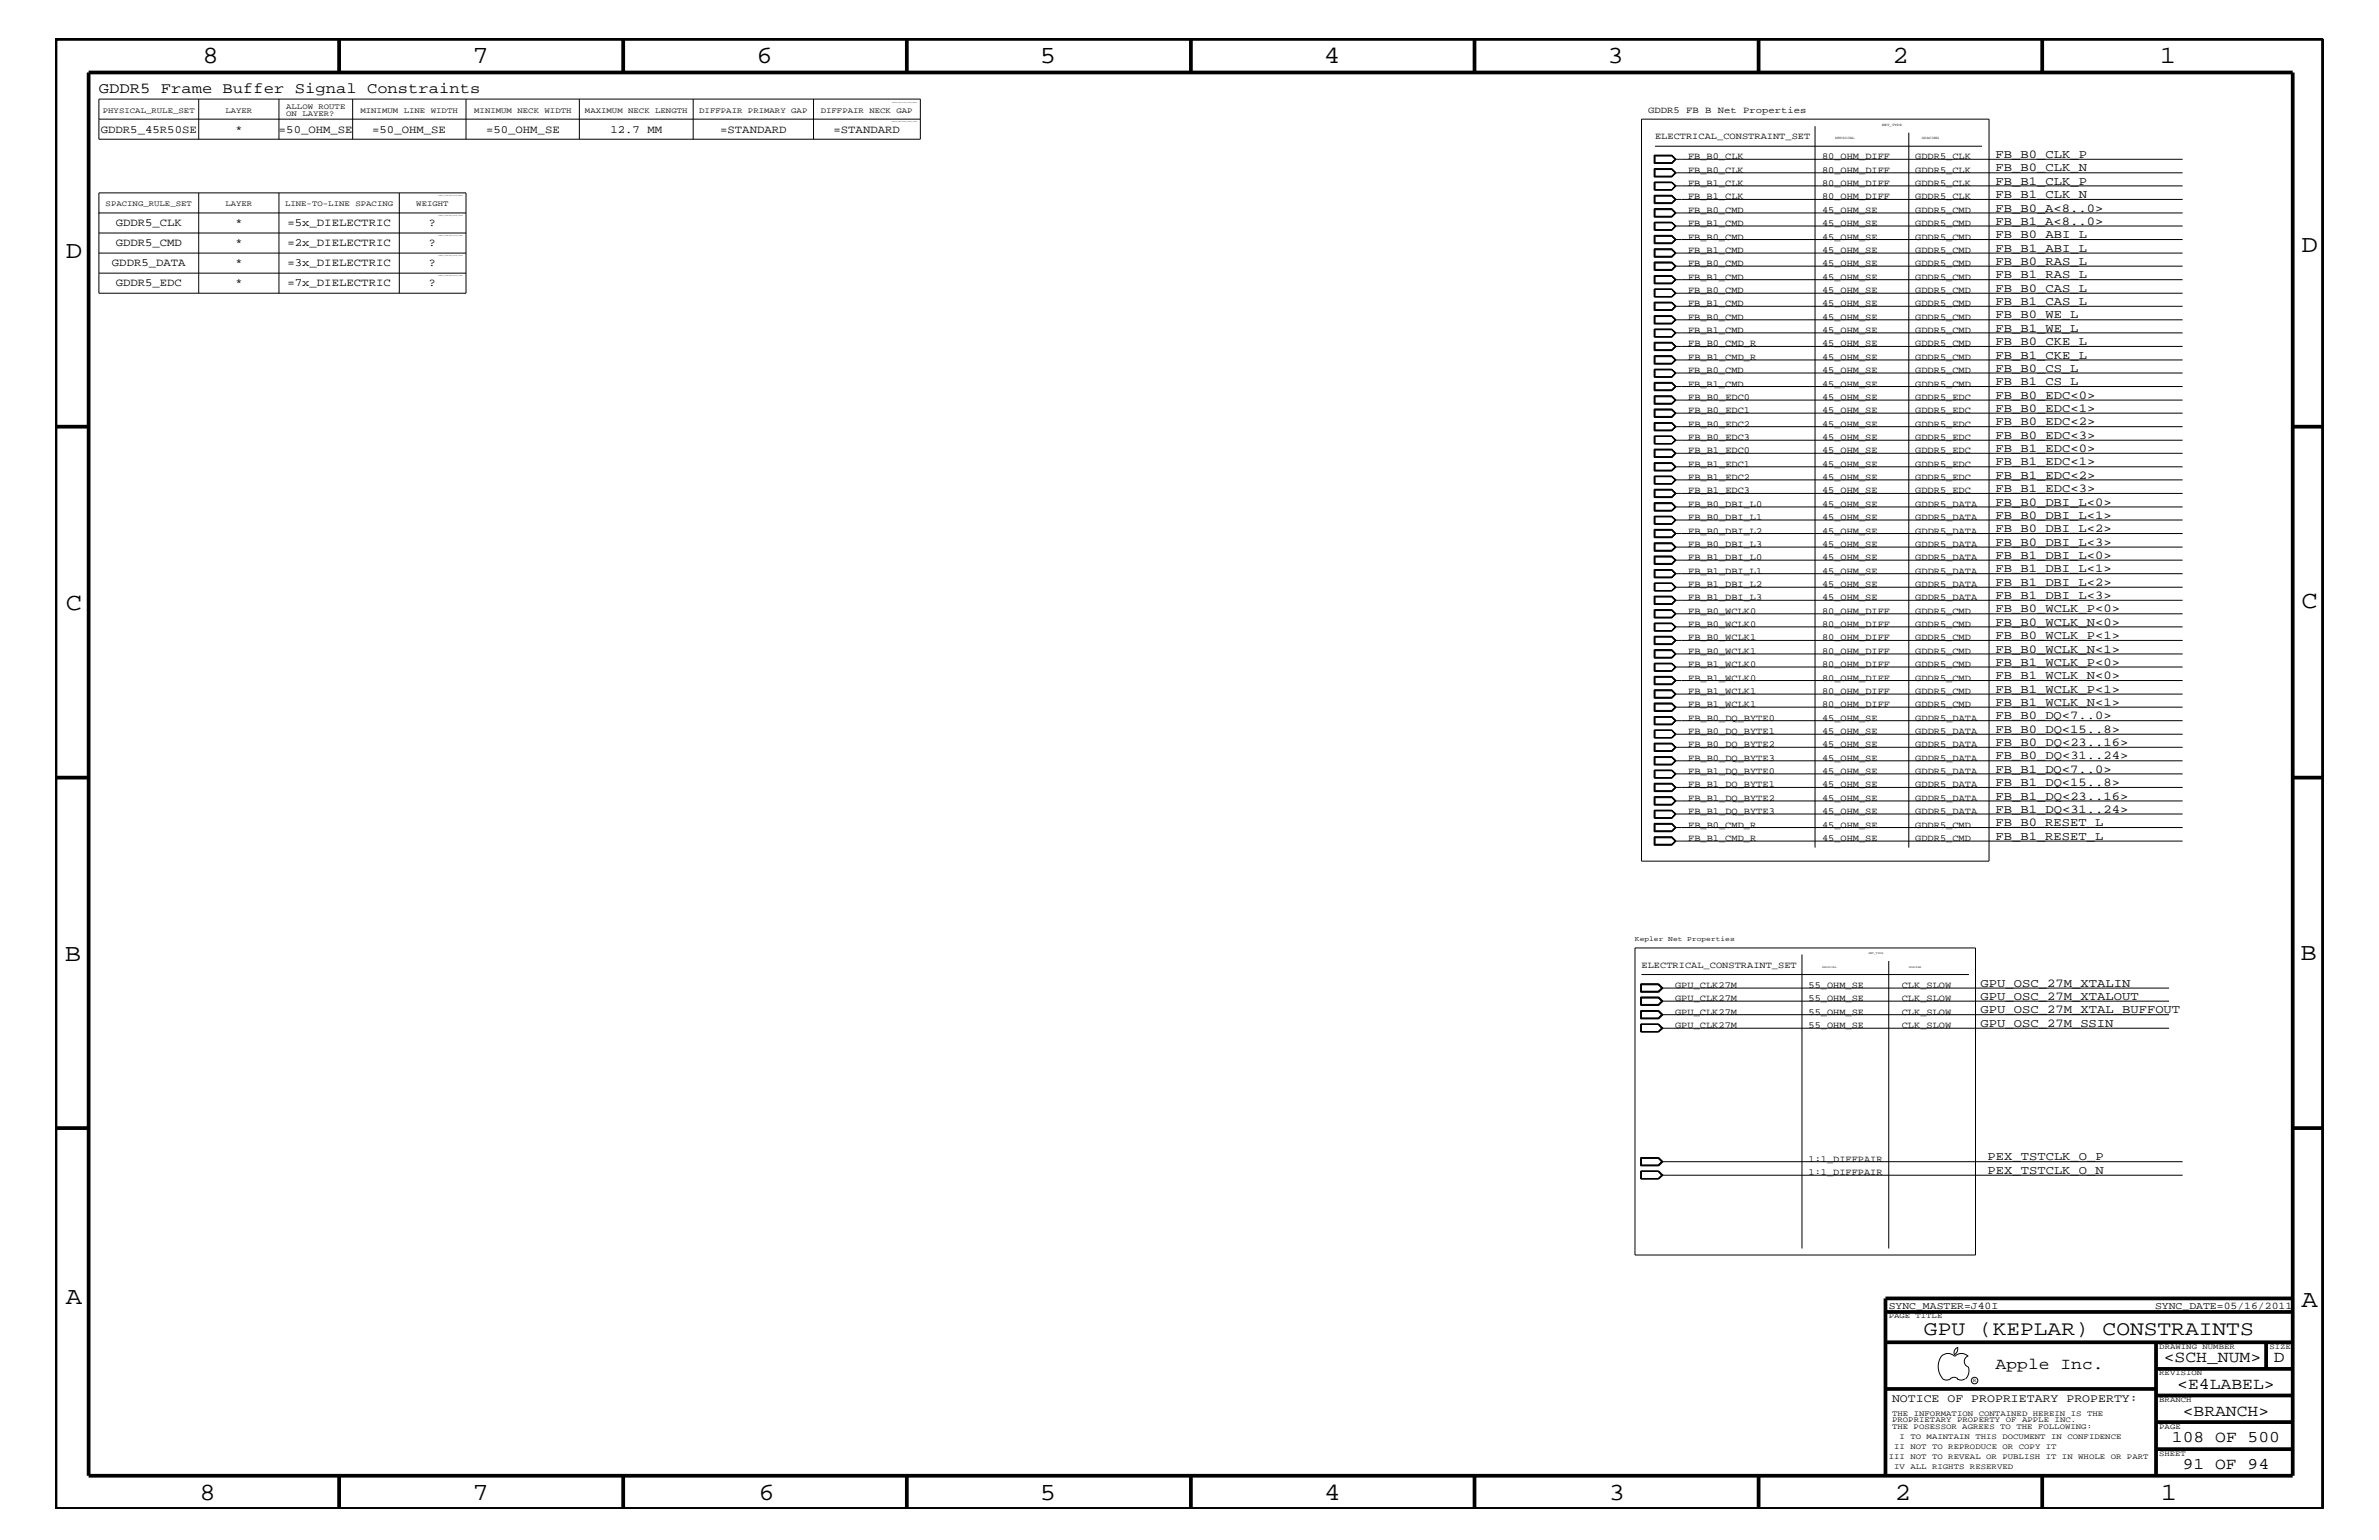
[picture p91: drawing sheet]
<svg xmlns="http://www.w3.org/2000/svg" width="432mm" height="279mm" viewBox="0 0 432 279" stroke-linecap="round" stroke-linejoin="round" font-family="sans-serif">
<defs><g id="words">
<g font-size="4.5">
<text x="36.7" y="11.5">8</text>
<text x="85.8" y="11.5">7</text>
<text x="137.3" y="11.5">6</text>
<text x="188.7" y="11.5">5</text>
<text x="240.3" y="11.5">4</text>
<text x="291.8" y="11.5">3</text>
<text x="343.5" y="11.5">2</text>
<text x="392" y="11.5">1</text>
<text x="11.9" y="46.8">D</text>
<text x="417.7" y="45.7">D</text>
<text x="11.9" y="110.6">C</text>
<text x="417.7" y="110.3">C</text>
<text x="11.8" y="174.3">B</text>
<text x="417.6" y="174.2">B</text>
<text x="11.9" y="236.7">A</text>
<text x="417.7" y="237.1">A</text>
<text x="36.2" y="272.1">8</text>
<text x="85.8" y="272.1">7</text>
<text x="137.7" y="272.1">6</text>
<text x="188.7" y="272.1">5</text>
<text x="240.4" y="272.1">4</text>
<text x="292" y="272.1">3</text>
<text x="343.9" y="272.1">2</text>
<text x="392.2" y="272.1">1</text>
</g>
<text font-size="3.7" x="349.2" y="242.3">GPU (KEPLAR) CONSTRAINTS</text>
<g font-size="3">
<text x="362.2" y="248.4">Apple Inc.</text>
<text x="392.7" y="247.1">&lt;SCH_NUM&gt;</text>
<text x="395.2" y="252">&lt;E4LABEL&gt;</text>
<text x="412.7" y="247.1">D</text>
<text x="396.2" y="256.8">&lt;BRANCH&gt;</text>
<text x="394.2" y="261.6">108 OF 500</text>
<text x="396.2" y="266.6">91 OF 94</text>
</g>
<text font-size="2.8" x="17.9" y="16.8">GDDR5 Frame Buffer Signal Constraints</text>
<g font-size="2.2">
<text x="362.2" y="28.6">FB_B0_CLK_P</text>
<text x="362.2" y="31.1">FB_B0_CLK_N</text>
<text x="362.2" y="33.6">FB_B1_CLK_P</text>
<text x="362.2" y="35.9">FB_B1_CLK_N</text>
<text x="362.2" y="40.8">FB_B1_A&lt;8..0&gt;</text>
<text x="362.2" y="38.4">FB_B0_A&lt;8..0&gt;</text>
<text x="362.2" y="43.2">FB_B0_ABI_L</text>
<text x="362.2" y="45.7">FB_B1_ABI_L</text>
<text x="362.2" y="48">FB_B0_RAS_L</text>
<text x="362.2" y="50.5">FB_B1_RAS_L</text>
<text x="362.2" y="52.9">FB_B0_CAS_L</text>
<text x="362.2" y="57.8">FB_B0_WE_L</text>
<text x="362.2" y="55.3">FB_B1_CAS_L</text>
<text x="362.2" y="62.6">FB_B0_CKE_L</text>
<text x="362.2" y="65.1">FB_B1_CKE_L</text>
<text x="362.2" y="60.2">FB_B1_WE_L</text>
<text x="362.2" y="67.5">FB_B0_CS_L</text>
<text x="362.2" y="69.9">FB_B1_CS_L</text>
<text x="362.2" y="72.3">FB_B0_EDC&lt;0&gt;</text>
<text x="362.2" y="77.2">FB_B0_EDC&lt;2&gt;</text>
<text x="362.2" y="74.7">FB_B0_EDC&lt;1&gt;</text>
<text x="362.2" y="82">FB_B1_EDC&lt;0&gt;</text>
<text x="362.2" y="79.6">FB_B0_EDC&lt;3&gt;</text>
<text x="362.2" y="84.4">FB_B1_EDC&lt;1&gt;</text>
<text x="362.2" y="89.3">FB_B1_EDC&lt;3&gt;</text>
<text x="362.2" y="86.9">FB_B1_EDC&lt;2&gt;</text>
<text x="362.2" y="91.7">FB_B0_DBI_L&lt;0&gt;</text>
<text x="362.2" y="94.2">FB_B0_DBI_L&lt;1&gt;</text>
<text x="362.2" y="96.5">FB_B0_DBI_L&lt;2&gt;</text>
<text x="362.2" y="101.4">FB_B1_DBI_L&lt;0&gt;</text>
<text x="362.2" y="99">FB_B0_DBI_L&lt;3&gt;</text>
<text x="362.2" y="106.3">FB_B1_DBI_L&lt;2&gt;</text>
<text x="362.2" y="103.8">FB_B1_DBI_L&lt;1&gt;</text>
<text x="362.2" y="108.7">FB_B1_DBI_L&lt;3&gt;</text>
<text x="362.2" y="111.1">FB_B0_WCLK_P&lt;0&gt;</text>
<text x="362.2" y="113.6">FB_B0_WCLK_N&lt;0&gt;</text>
<text x="362.2" y="115.9">FB_B0_WCLK_P&lt;1&gt;</text>
<text x="362.2" y="118.4">FB_B0_WCLK_N&lt;1&gt;</text>
<text x="362.2" y="123.2">FB_B1_WCLK_N&lt;0&gt;</text>
<text x="362.2" y="125.7">FB_B1_WCLK_P&lt;1&gt;</text>
<text x="362.2" y="120.8">FB_B1_WCLK_P&lt;0&gt;</text>
<text x="362.2" y="130.5">FB_B0_DQ&lt;7..0&gt;</text>
<text x="362.2" y="128">FB_B1_WCLK_N&lt;1&gt;</text>
<text x="362.2" y="137.8">FB_B0_DQ&lt;31..24&gt;</text>
<text x="362.2" y="135.3">FB_B0_DQ&lt;23..16&gt;</text>
<text x="362.2" y="133">FB_B0_DQ&lt;15..8&gt;</text>
<text x="362.2" y="142.6">FB_B1_DQ&lt;15..8&gt;</text>
<text x="362.2" y="140.2">FB_B1_DQ&lt;7..0&gt;</text>
<text x="362.2" y="149.9">FB_B0_RESET_L</text>
<text x="362.2" y="145.1">FB_B1_DQ&lt;23..16&gt;</text>
<text x="362.2" y="147.5">FB_B1_DQ&lt;31..24&gt;</text>
<text x="362.2" y="152.3">FB_B1_RESET_L</text>
<text x="359.5" y="179">GPU_OSC_27M_XTALIN</text>
<text x="359.5" y="183.8">GPU_OSC_27M_XTAL_BUFFOUT</text>
<text x="359.5" y="181.4">GPU_OSC_27M_XTALOUT</text>
<text x="359.5" y="186.3">GPU_OSC_27M_SSIN</text>
<text x="360.8" y="210.5">PEX_TSTCLK_O_P</text>
<text x="360.8" y="213">PEX_TSTCLK_O_N</text>
</g>
<text font-size="2.1" x="343.4" y="254.4">NOTICE OF PROPRIETARY PROPERTY:</text>
<g font-size="2">
<text x="18.3" y="24.1">GDDR5_45R50SE</text>
<text x="42.7" y="24.1">*</text>
<text x="50.6" y="24.1">=50_OHM_SE</text>
<text x="67.6" y="24.1">=50_OHM_SE</text>
<text x="88.2" y="24.1">=50_OHM_SE</text>
<text x="110.8" y="24.1">12.7 MM</text>
<text x="130.7" y="24.1">=STANDARD</text>
<text x="151.3" y="24.1">=STANDARD</text>
<text x="21" y="41">GDDR5_CLK</text>
<text x="42.7" y="41">*</text>
<text x="52.2" y="41">=5x_DIELECTRIC</text>
<text x="77.9" y="41">?</text>
<text x="21" y="44.6">GDDR5_CMD</text>
<text x="42.7" y="44.6">*</text>
<text x="52.2" y="44.6">=2x_DIELECTRIC</text>
<text x="77.9" y="44.6">?</text>
<text x="20.3" y="48.3">GDDR5_DATA</text>
<text x="21" y="51.9">GDDR5_EDC</text>
<text x="42.7" y="48.3">*</text>
<text x="42.7" y="51.9">*</text>
<text x="52.2" y="48.3">=3x_DIELECTRIC</text>
<text x="52.2" y="51.9">=7x_DIELECTRIC</text>
<text x="77.9" y="48.3">?</text>
<text x="77.9" y="51.9">?</text>
</g>
<g font-size="1.9">
<text x="342.8" y="237.4">SYNC_MASTER=J40I</text>
<text x="391.2" y="237.4">SYNC_DATE=05/16/2011</text>
</g>
<g font-size="1.7">
<text x="299.1" y="20.4">GDDR5 FB B Net Properties</text>
<text x="300.4" y="25.3">ELECTRICAL_CONSTRAINT_SET</text>
<text x="306.4" y="28.9">FB_B0_CLK</text>
<text x="330.7" y="28.9">80_OHM_DIFF</text>
<text x="347.6" y="28.9">GDDR5_CLK</text>
<text x="306.4" y="31.4">FB_B0_CLK</text>
<text x="306.4" y="33.7">FB_B1_CLK</text>
<text x="330.7" y="31.4">80_OHM_DIFF</text>
<text x="330.7" y="33.7">80_OHM_DIFF</text>
<text x="347.6" y="31.4">GDDR5_CLK</text>
<text x="347.6" y="33.7">GDDR5_CLK</text>
<text x="306.4" y="36.2">FB_B1_CLK</text>
<text x="306.4" y="41">FB_B1_CMD</text>
<text x="306.4" y="38.6">FB_B0_CMD</text>
<text x="330.7" y="36.2">80_OHM_DIFF</text>
<text x="330.7" y="41">45_OHM_SE</text>
<text x="330.7" y="38.6">45_OHM_SE</text>
<text x="347.6" y="36.2">GDDR5_CLK</text>
<text x="347.6" y="41">GDDR5_CMD</text>
<text x="347.6" y="38.6">GDDR5_CMD</text>
<text x="306.4" y="43.5">FB_B0_CMD</text>
<text x="306.4" y="45.9">FB_B1_CMD</text>
<text x="330.7" y="43.5">45_OHM_SE</text>
<text x="330.7" y="45.9">45_OHM_SE</text>
<text x="347.6" y="43.5">GDDR5_CMD</text>
<text x="347.6" y="45.9">GDDR5_CMD</text>
<text x="306.4" y="48.3">FB_B0_CMD</text>
<text x="306.4" y="50.7">FB_B1_CMD</text>
<text x="306.4" y="53.2">FB_B0_CMD</text>
<text x="330.7" y="48.3">45_OHM_SE</text>
<text x="330.7" y="50.7">45_OHM_SE</text>
<text x="330.7" y="53.2">45_OHM_SE</text>
<text x="347.6" y="48.3">GDDR5_CMD</text>
<text x="347.6" y="50.7">GDDR5_CMD</text>
<text x="347.6" y="53.2">GDDR5_CMD</text>
<text x="306.4" y="58">FB_B0_CMD</text>
<text x="306.4" y="55.6">FB_B1_CMD</text>
<text x="330.7" y="58">45_OHM_SE</text>
<text x="330.7" y="55.6">45_OHM_SE</text>
<text x="347.6" y="58">GDDR5_CMD</text>
<text x="347.6" y="55.6">GDDR5_CMD</text>
<text x="306.4" y="62.9">FB_B0_CMD_R</text>
<text x="306.4" y="65.3">FB_B1_CMD_R</text>
<text x="306.4" y="60.4">FB_B1_CMD</text>
<text x="330.7" y="62.9">45_OHM_SE</text>
<text x="330.7" y="65.3">45_OHM_SE</text>
<text x="330.7" y="60.4">45_OHM_SE</text>
<text x="347.6" y="62.9">GDDR5_CMD</text>
<text x="347.6" y="65.3">GDDR5_CMD</text>
<text x="347.6" y="60.4">GDDR5_CMD</text>
<text x="306.4" y="67.7">FB_B0_CMD</text>
<text x="306.4" y="70.1">FB_B1_CMD</text>
<text x="330.7" y="67.7">45_OHM_SE</text>
<text x="330.7" y="70.1">45_OHM_SE</text>
<text x="347.6" y="67.7">GDDR5_CMD</text>
<text x="347.6" y="70.1">GDDR5_CMD</text>
<text x="306.4" y="72.6">FB_B0_EDC0</text>
<text x="306.4" y="77.4">FB_B0_EDC2</text>
<text x="306.4" y="75">FB_B0_EDC1</text>
<text x="330.7" y="72.6">45_OHM_SE</text>
<text x="330.7" y="77.4">45_OHM_SE</text>
<text x="330.7" y="75">45_OHM_SE</text>
<text x="347.6" y="72.6">GDDR5_EDC</text>
<text x="347.6" y="77.4">GDDR5_EDC</text>
<text x="347.6" y="75">GDDR5_EDC</text>
<text x="306.4" y="82.2">FB_B1_EDC0</text>
<text x="306.4" y="79.9">FB_B0_EDC3</text>
<text x="330.7" y="82.2">45_OHM_SE</text>
<text x="330.7" y="79.9">45_OHM_SE</text>
<text x="347.6" y="82.2">GDDR5_EDC</text>
<text x="347.6" y="79.9">GDDR5_EDC</text>
<text x="306.4" y="84.7">FB_B1_EDC1</text>
<text x="306.4" y="89.5">FB_B1_EDC3</text>
<text x="306.4" y="87.1">FB_B1_EDC2</text>
<text x="330.7" y="84.7">45_OHM_SE</text>
<text x="330.7" y="89.5">45_OHM_SE</text>
<text x="330.7" y="87.1">45_OHM_SE</text>
<text x="347.6" y="84.7">GDDR5_EDC</text>
<text x="347.6" y="89.5">GDDR5_EDC</text>
<text x="347.6" y="87.1">GDDR5_EDC</text>
<text x="306.4" y="92">FB_B0_DBI_L0</text>
<text x="306.4" y="94.3">FB_B0_DBI_L1</text>
<text x="330.7" y="92">45_OHM_SE</text>
<text x="330.7" y="94.3">45_OHM_SE</text>
<text x="347.6" y="92">GDDR5_DATA</text>
<text x="347.6" y="94.3">GDDR5_DATA</text>
<text x="306.4" y="96.8">FB_B0_DBI_L2</text>
<text x="306.4" y="101.6">FB_B1_DBI_L0</text>
<text x="306.4" y="99.3">FB_B0_DBI_L3</text>
<text x="330.7" y="96.8">45_OHM_SE</text>
<text x="330.7" y="101.6">45_OHM_SE</text>
<text x="330.7" y="99.3">45_OHM_SE</text>
<text x="347.6" y="96.8">GDDR5_DATA</text>
<text x="347.6" y="101.6">GDDR5_DATA</text>
<text x="347.6" y="99.3">GDDR5_DATA</text>
<text x="306.4" y="106.5">FB_B1_DBI_L2</text>
<text x="306.4" y="104.1">FB_B1_DBI_L1</text>
<text x="330.7" y="106.5">45_OHM_SE</text>
<text x="330.7" y="104.1">45_OHM_SE</text>
<text x="347.6" y="106.5">GDDR5_DATA</text>
<text x="347.6" y="104.1">GDDR5_DATA</text>
<text x="306.4" y="108.9">FB_B1_DBI_L3</text>
<text x="306.4" y="111.4">FB_B0_WCLK0</text>
<text x="306.4" y="113.7">FB_B0_WCLK0</text>
<text x="330.7" y="108.9">45_OHM_SE</text>
<text x="330.7" y="111.4">80_OHM_DIFF</text>
<text x="330.7" y="113.7">80_OHM_DIFF</text>
<text x="347.6" y="108.9">GDDR5_DATA</text>
<text x="347.6" y="111.4">GDDR5_CMD</text>
<text x="347.6" y="113.7">GDDR5_CMD</text>
<text x="306.4" y="116.2">FB_B0_WCLK1</text>
<text x="306.4" y="118.6">FB_B0_WCLK1</text>
<text x="330.7" y="116.2">80_OHM_DIFF</text>
<text x="330.7" y="118.6">80_OHM_DIFF</text>
<text x="347.6" y="116.2">GDDR5_CMD</text>
<text x="347.6" y="118.6">GDDR5_CMD</text>
<text x="306.4" y="123.5">FB_B1_WCLK0</text>
<text x="306.4" y="125.9">FB_B1_WCLK1</text>
<text x="306.4" y="121">FB_B1_WCLK0</text>
<text x="330.7" y="123.5">80_OHM_DIFF</text>
<text x="330.7" y="125.9">80_OHM_DIFF</text>
<text x="330.7" y="121">80_OHM_DIFF</text>
<text x="347.6" y="123.5">GDDR5_CMD</text>
<text x="347.6" y="125.9">GDDR5_CMD</text>
<text x="347.6" y="121">GDDR5_CMD</text>
<text x="306.4" y="130.8">FB_B0_DQ_BYTE0</text>
<text x="306.4" y="128.3">FB_B1_WCLK1</text>
<text x="330.7" y="130.8">45_OHM_SE</text>
<text x="330.7" y="128.3">80_OHM_DIFF</text>
<text x="347.6" y="130.8">GDDR5_DATA</text>
<text x="347.6" y="128.3">GDDR5_CMD</text>
<text x="306.4" y="135.6">FB_B0_DQ_BYTE2</text>
<text x="306.4" y="133.2">FB_B0_DQ_BYTE1</text>
<text x="330.7" y="135.6">45_OHM_SE</text>
<text x="330.7" y="133.2">45_OHM_SE</text>
<text x="347.6" y="135.6">GDDR5_DATA</text>
<text x="347.6" y="133.2">GDDR5_DATA</text>
<text x="306.4" y="142.9">FB_B1_DQ_BYTE1</text>
<text x="306.4" y="140.4">FB_B1_DQ_BYTE0</text>
<text x="306.4" y="138">FB_B0_DQ_BYTE3</text>
<text x="330.7" y="142.9">45_OHM_SE</text>
<text x="330.7" y="140.4">45_OHM_SE</text>
<text x="330.7" y="138">45_OHM_SE</text>
<text x="347.6" y="142.9">GDDR5_DATA</text>
<text x="347.6" y="140.4">GDDR5_DATA</text>
<text x="347.6" y="138">GDDR5_DATA</text>
<text x="306.4" y="145.3">FB_B1_DQ_BYTE2</text>
<text x="306.4" y="147.7">FB_B1_DQ_BYTE3</text>
<text x="330.7" y="145.3">45_OHM_SE</text>
<text x="330.7" y="147.7">45_OHM_SE</text>
<text x="347.6" y="145.3">GDDR5_DATA</text>
<text x="347.6" y="147.7">GDDR5_DATA</text>
<text x="306.4" y="150.1">FB_B0_CMD_R</text>
<text x="306.4" y="152.6">FB_B1_CMD_R</text>
<text x="330.7" y="150.1">45_OHM_SE</text>
<text x="330.7" y="152.6">45_OHM_SE</text>
<text x="347.6" y="150.1">GDDR5_CMD</text>
<text x="347.6" y="152.6">GDDR5_CMD</text>
<text x="297.9" y="175.6">ELECTRICAL_CONSTRAINT_SET</text>
<text x="304" y="179.3">GPU_CLK27M</text>
<text x="328.3" y="179.3">55_OHM_SE</text>
<text x="345.2" y="179.3">CLK_SLOW</text>
<text x="304" y="184.1">GPU_CLK27M</text>
<text x="304" y="181.6">GPU_CLK27M</text>
<text x="328.3" y="184.1">55_OHM_SE</text>
<text x="328.3" y="181.6">55_OHM_SE</text>
<text x="345.2" y="184.1">CLK_SLOW</text>
<text x="345.2" y="181.6">CLK_SLOW</text>
<text x="304" y="186.5">GPU_CLK27M</text>
<text x="328.3" y="186.5">55_OHM_SE</text>
<text x="345.2" y="186.5">CLK_SLOW</text>
<text x="328.3" y="210.8">1:1_DIFFPAIR</text>
<text x="328.3" y="213.2">1:1_DIFFPAIR</text>
</g>
<g font-size="1.4">
<text x="18.7" y="20.4">PHYSICAL_RULE_SET</text>
<text x="40.9" y="20.4">LAYER</text>
<text x="51.9" y="19.8">ALLOW ROUTE</text>
<text x="51.9" y="21">ON LAYER?</text>
<text x="65.4" y="20.4">MINIMUM LINE WIDTH</text>
<text x="86.1" y="20.4">MINIMUM NECK WIDTH</text>
<text x="106.2" y="20.4">MAXIMUM NECK LENGTH</text>
<text x="126.9" y="20.4">DIFFPAIR PRIMARY GAP</text>
<text x="149" y="20.4">DIFFPAIR NECK GAP</text>
<text x="19.2" y="37.4">SPACING_RULE_SET</text>
<text x="40.9" y="37.4">LAYER</text>
<text x="51.7" y="37.4">LINE-TO-LINE SPACING</text>
<text x="75.6" y="37.4">WEIGHT</text>
<text x="342.8" y="239.2">PAGE TITLE</text>
<text x="391.9" y="244.7">DRAWING NUMBER</text>
<text x="411.9" y="244.7">SIZE</text>
<text x="391.9" y="249.5">REVISION</text>
<text x="343.4" y="256.8">THE INFORMATION CONTAINED HEREIN IS THE</text>
<text x="391.9" y="254.4">BRANCH</text>
<text x="343.4" y="258">PROPRIETARY PROPERTY OF APPLE INC.</text>
<text x="343.4" y="259.3">THE POSESSOR AGREES TO THE FOLLOWING:</text>
<text x="343.8" y="262.9">II NOT TO REPRODUCE OR COPY IT</text>
<text x="344.8" y="261.1">I TO MAINTAIN THIS DOCUMENT IN CONFIDENCE</text>
<text x="391.9" y="259.3">PAGE</text>
<text x="342.8" y="264.7">III NOT TO REVEAL OR PUBLISH IT IN WHOLE OR PART</text>
<text x="343.8" y="266.6">IV ALL RIGHTS RESERVED</text>
<text x="391.9" y="264.1">SHEET</text>
</g>
<text font-size="1.3" x="296.8" y="170.7">Kepler Net Properties</text>
<text font-size="1" x="358.1" y="250.7">R</text>
<g font-size=".7">
<text x="341.6" y="22.9">NET_TYPE</text>
<text x="333.1" y="25.3">PHYSICAL</text>
<text x="348.8" y="25.3">SPACING</text>
</g>
<g font-size=".5">
<text x="339.2" y="173.2">NET_TYPE</text>
<text x="330.7" y="175.6">PHYSICAL</text>
<text x="346.5" y="175.6">SPACING</text>
</g>
<g font-size=".3">
<text x="161.9" y="22.2">TABLE_PHYSICAL_RULE_ITEM</text>
<text x="161.9" y="18.7">TABLE_PHYSICAL_RULE_HEAD</text>
<text x="79.6" y="35.6">TABLE_SPACING_RULE_HEAD</text>
<text x="79.6" y="39.2">TABLE_SPACING_RULE_ITEM</text>
<text x="79.6" y="42.9">TABLE_SPACING_RULE_ITEM</text>
<text x="79.6" y="46.5">TABLE_SPACING_RULE_ITEM</text>
<text x="79.6" y="50.2">TABLE_SPACING_RULE_ITEM</text>
</g>
</g></defs>
<g fill="none" stroke="#000" stroke-width=".18">
<path d="M17.9 18h149.1v7.3h-149.1zM36.1 18v7.3M50.6 18v7.3M64 18v7.3M84.6 18v7.3M105.2 18v7.3M125.8 18v7.3M147.7 18v7.3M17.9 38.6v14.6h66.7v-18.2h-66.7v3.6h66.7M17.9 21.6h149.1M36.1 35v18.2M50.6 35v18.2"/>
<path d="M72.5 35v18.2M297.9 21.6h63.1v134.6h-63.1zM300.2 28.1h3.2l.8 .8-.8 .8h-3.2zM300.2 30.6h3.2l.8 .8-.8 .7h-3.2zM300.2 35.4h3.2l.8 .8-.8 .7h-3.2zM300.2 37.9h3.2l.8 .7-.8 .8h-3.2zM300.3 30.7h3.1l.7 .7-.7 .6h-3.1zM300.3 33v1.5M300.3 35.5h3.1l.7 .7-.7 .7h-3.1zM300.3 37.9v1.4h3.1l.7-.7M300.3 34.4h3.1M300.3 33.1h3.1"/>
<path d="M300.3 38h3.1l.7 .6M300.4 28.3h3l.6 .6-.6 .6h-3zM300.4 30.8h3l.6 .6-.6 .5h-3zM300.4 33.1v1.3M300.4 35.6h3l.6 .6-.6 .6h-3zM300.4 38h3l.6 .6-.6 .6h-3zM300.4 26.5h59.3M303.4 33h-3.2v1.5h3.2M303.4 33l.8 .7-.8 .8M303.4 33l.7 .7M303.4 33.1l.7 .6M303.4 33.1l.6 .6"/>
<path d="M303.4 37.9l.7 .7M304 28.9h92.2M304 33.7l-.6 .7M304 33.7h92.2M304 31.4h92.2M304 36.2h92.2M304 38.6h92.2M304.1 28.9l-.7-.7h-3.1v1.5M304.1 28.9l-.7 .7h-3.1M304.1 28.9l-.7 .8M304.1 33.7l-.7 .7M304.1 33.7l-.7 .8"/>
<path d="M329.4 22.9v130.9M346.5 24.1v129.7M17.9 45.9h66.7M17.9 42.3h66.7M17.9 49.6h66.7M300.2 42.7h3.2l.8 .8-.8 .7h-3.2zM300.2 45.2h3.2l.8 .7-.8 .8h-3.2zM300.2 47.5h3.2l.8 .8-.8 .8h-3.2zM300.2 50h3.2l.8 .7-.8 .8h-3.2zM300.2 54.8h3.2l.8 .8-.8 .7h-3.2zM300.2 57.3h3.2l.8 .7-.8 .8h-3.2zM300.3 42.8h3.1l.7 .7-.7 .6h-3.1z"/>
<path d="M300.3 40.3v1.5M300.3 45.2v1.4h3.1l.7-.7M300.3 50.1h3.1l.7 .6-.7 .7h-3.1zM300.3 52.4v1.5M300.3 57.3h3.1l.7 .7-.7 .7h-3.1zM300.3 59.7v1.5M300.3 47.7h3.1M300.3 53.8h3.1M300.3 52.5h3.1M300.3 59.8h3.1M300.3 41.7h3.1M300.3 40.4h3.1"/>
<path d="M300.3 46.5h3.1M300.3 45.2h3.1l.7 .7M300.4 42.9h3l.6 .6-.6 .6h-3zM300.4 40.4v1.3M300.4 47.7v1.2h3l.6-.6M300.4 50.2h3l.6 .5-.6 .6h-3zM300.4 52.5v1.3M300.4 55h3l.6 .6-.6 .6h-3zM300.4 57.4h3l.6 .6-.6 .6h-3zM300.4 59.8v1.3M303.4 40.3h-3.2v1.5h3.2M303.4 52.4h-3.2v1.5h3.2"/>
<path d="M303.4 59.7h-3.2v1.5h3.2M303.4 47.7l.7 .6M303.4 47.7l.6 .6M303.4 52.4l.8 .8-.8 .7M303.4 52.4l.7 .8M303.4 52.5l.7 .7M303.4 52.5l.6 .7M303.4 59.7l.8 .7-.8 .8M303.4 59.7l.7 .7M303.4 59.8l.7 .6M303.4 59.8l.6 .6M303.4 40.3l.8 .7-.8 .8"/>
<path d="M303.4 40.3l.7 .7M303.4 40.4l.7 .6M303.4 40.4l.6 .6M303.4 45.2l.7 .7M304 45.9l-.6-.6h-3v1.2M304 43.5h92.2M304 48.3h92.2M304 53.2l-.6 .6M304 53.2h92.2M304 50.7h92.2M304 58h92.2M304 55.6h92.2"/>
<path d="M304 41l-.6 .7M304 41h92.2M304 45.9l-.6 .6M304 45.9h92.2M304.1 48.3l-.7-.7h-3.1v1.5M304.1 55.6l-.7-.7h-3.1v1.4M304.1 48.3l-.7 .7h-3.1M304.1 48.3l-.7 .8M304.1 53.2l-.7 .6M304.1 53.2l-.7 .7M304.1 55.6l-.7 .6h-3.1M304.1 55.6l-.7 .7"/>
<path d="M304.1 41l-.7 .7M304.1 41l-.7 .8M304.1 45.9l-.7 .6M300.2 62.1h3.2l.8 .8-.8 .7h-3.2zM300.2 64.5h3.2l.8 .8-.8 .8h-3.2zM300.2 69.4h3.2l.8 .7-.8 .8h-3.2zM300.2 71.8h3.2l.8 .8-.8 .7h-3.2zM300.2 74.2h3.2l.8 .8-.8 .7h-3.2zM300.2 76.7h3.2l.8 .7-.8 .8h-3.2zM300.3 62.2h3.1l.7 .7-.7 .6h-3.1zM300.3 64.5v1.5h3.1l.7-.7M300.3 67v1.4"/>
<path d="M300.3 69.5h3.1l.7 .6-.7 .7h-3.1zM300.3 71.8v1.5h3.1l.7-.7M300.3 76.7h3.1l.7 .7-.7 .7h-3.1zM300.3 79.1v1.4M300.3 61.1h3.1M300.3 64.6h3.1l.7 .7M300.3 68.4h3.1M300.3 67.1h3.1M300.3 73.2h3.1M300.3 71.9h3.1l.7 .7M300.3 74.4h3.1M300.3 79.2h3.1"/>
<path d="M300.4 62.3h3l.6 .6-.6 .5h-3zM300.4 64.7h3l.6 .6-.6 .6h-3zM300.4 67.1v1.3M300.4 69.5h3l.6 .6-.6 .6h-3zM300.4 74.4v1.2h3l.6-.6M300.4 76.8h3l.6 .6-.6 .6h-3zM300.4 79.2v1.3M303.4 67h-3.2v1.4h3.2M303.4 79.1h-3.2v1.4h3.2M303.4 64.5l.7 .8M303.4 67l.8 .7-.8 .7M303.4 67l.7 .7"/>
<path d="M303.4 67.1l.7 .6M303.4 67.1l.6 .6M303.4 71.8l.7 .8M303.4 74.4l.7 .6M303.4 74.4l.6 .6M303.4 79.1l.8 .8-.8 .6M303.4 79.1l.7 .8M303.4 79.2l.7 .7M303.4 79.2l.6 .7M304 72.6l-.6-.6h-3v1.2M304 60.4l-.6 .7M304 60.4h92.2"/>
<path d="M304 65.3h92.2M304 62.9h92.2M304 67.7l-.6 .7M304 67.7h92.2M304 70.1h92.2M304 72.6l-.6 .6M304 72.6h92.2M304 77.4h92.2M304 75h92.2M304 79.9l-.6 .6M304 79.9h92.2M304.1 75l-.7-.7h-3.1v1.4"/>
<path d="M304.1 60.4l-.7 .7M304.1 60.4l-.7 .8M304.1 67.7l-.7 .7M304.1 72.6l-.7 .6M304.1 75l-.7 .6h-3.1M304.1 75l-.7 .7M304.1 79.9l-.7 .6M300.2 81.5h3.2l.8 .7-.8 .8h-3.2zM300.2 83.9h3.2l.8 .8-.8 .8h-3.2zM300.2 88.8h3.2l.8 .7-.8 .8h-3.2zM300.2 91.2h3.2l.8 .8-.8 .7h-3.2zM300.2 96h3.2l.8 .8-.8 .8h-3.2z"/>
<path d="M300.2 98.5h3.2l.8 .8-.8 .7h-3.2zM300.3 84h3.1l.7 .7-.7 .7h-3.1zM300.3 86.4v1.4M300.3 88.8h3.1l.7 .7-.7 .7h-3.1zM300.3 91.2v1.5h3.1l.7-.7M300.3 93.7v1.4M300.3 96.1h3.1l.7 .7-.7 .7h-3.1zM300.3 98.5v1.4h3.1l.7-.6M300.3 80.5h3.1M300.3 87.7h3.1M300.3 86.5h3.1M300.3 95h3.1"/>
<path d="M300.3 93.8h3.1M300.3 91.3h3.1l.7 .7M300.3 99.9h3.1M300.3 98.6h3.1l.7 .7M300.4 81.6h3l.6 .6-.6 .6h-3zM300.4 84.1h3l.6 .6-.6 .6h-3zM300.4 86.5v1.2M300.4 88.9h3l.6 .6-.6 .6h-3zM300.4 91.4h3l.6 .6-.6 .6h-3zM300.4 93.8v1.2M300.4 96.2h3l.6 .6-.6 .6h-3zM303.4 86.4h-3.2v1.4h3.2"/>
<path d="M303.4 93.7h-3.2v1.4h3.2M303.4 86.4l.8 .7-.8 .7M303.4 86.4l.7 .7M303.4 86.5l.7 .6M303.4 86.5l.6 .6M303.4 93.7l.8 .6-.8 .8M303.4 93.7l.7 .6M303.4 93.8l.7 .5M303.4 93.8l.6 .5M303.4 91.2l.7 .8M303.4 98.5l.7 .8M304 99.3l-.6-.6h-3v1.2"/>
<path d="M304 82.2h92.2M304 84.7h92.2M304 89.5h92.2M304 87.1l-.6 .6M304 87.1h92.2M304 94.3l-.6 .7M304 94.3h92.2M304 92h92.2M304 96.8h92.2M304 99.3l-.6 .6M304 99.3h92.2M304.1 82.2l-.7-.6h-3.1v1.4"/>
<path d="M304.1 82.2l-.7 .7h-3.1M304.1 82.2l-.7 .8M304.1 87.1l-.7 .6M304.1 87.1l-.7 .7M304.1 94.3l-.7 .7M304.1 94.3l-.7 .8M304.1 99.3l-.7 .6M300.2 100.9h3.2l.8 .7-.8 .8h-3.2zM300.2 103.3h3.2l.8 .8-.8 .7h-3.2zM300.2 108.1h3.2l.8 .8-.8 .8h-3.2zM300.2 110.6h3.2l.8 .8-.8 .7h-3.2zM300.2 115.4h3.2l.8 .8-.8 .8h-3.2z"/>
<path d="M300.2 117.9h3.2l.8 .7-.8 .8h-3.2zM300.3 103.4h3.1l.7 .7-.7 .7h-3.1zM300.3 105.8v1.4M300.3 110.7h3.1l.7 .7-.7 .6h-3.1zM300.3 113.1v1.4M300.3 115.5h3.1l.7 .7-.7 .7h-3.1zM300.3 117.9v1.4h3.1l.7-.7M300.3 101h3.1M300.3 107.1h3.1M300.3 105.9h3.1M300.3 114.4h3.1M300.3 113.1h3.1"/>
<path d="M300.3 118h3.1l.7 .6M300.4 101v1.2h3l.6-.6M300.4 103.5h3l.6 .6-.6 .6h-3zM300.4 105.9v1.2M300.4 108.3h3l.6 .6-.6 .6h-3zM300.4 110.8h3l.6 .6-.6 .6h-3zM300.4 113.1v1.3M300.4 115.6h3l.6 .6-.6 .6h-3zM300.4 118.1h3l.6 .5-.6 .6h-3zM303.4 105.8h-3.2v1.4h3.2M303.4 113.1h-3.2v1.4h3.2M303.4 101l.7 .6"/>
<path d="M303.4 101l.6 .6M303.4 105.8l.8 .7-.8 .7M303.4 105.8l.7 .7M303.4 105.9l.7 .6M303.4 105.9l.6 .6M303.4 113.1l.8 .6-.8 .8M303.4 113.1l.7 .6M303.4 113.1l.6 .6M303.4 117.9l.7 .7M304 101.6h92.2M304 104.1h92.2M304 108.9h92.2"/>
<path d="M304 106.5l-.6 .6M304 106.5h92.2M304 113.7l-.6 .7M304 113.7h92.2M304 111.4h92.2M304 116.2h92.2M304 118.6h92.2M304.1 101.6l-.7-.6h-3.1v1.4M304.1 108.9l-.7-.7h-3.1v1.5M304.1 101.6l-.7 .7h-3.1M304.1 101.6l-.7 .8M304.1 108.9l-.7 .7h-3.1"/>
<path d="M304.1 108.9l-.7 .8M304.1 106.5l-.7 .6M304.1 106.5l-.7 .7M304.1 113.7l-.7 .7M304.1 113.7l-.7 .8M300.2 122.7h3.2l.8 .8-.8 .7h-3.2zM300.2 125.2h3.2l.8 .7-.8 .8h-3.2zM300.2 127.5h3.2l.8 .8-.8 .8h-3.2zM300.2 130h3.2l.8 .8-.8 .7h-3.2zM300.2 134.8h3.2l.8 .8-.8 .7h-3.2zM300.2 137.3h3.2l.8 .7-.8 .8h-3.2zM300.3 120.3v1.5"/>
<path d="M300.3 122.8h3.1l.7 .7-.7 .6h-3.1zM300.3 125.2v1.4h3.1l.7-.7M300.3 130.1h3.1l.7 .7-.7 .6h-3.1zM300.3 132.4v1.5M300.3 137.4h3.1l.7 .6-.7 .7h-3.1zM300.3 139.7v1.5M300.3 121.7h3.1M300.3 120.4h3.1M300.3 126.5h3.1M300.3 125.3h3.1l.7 .6M300.3 127.7h3.1M300.3 133.8h3.1"/>
<path d="M300.3 132.5h3.1M300.3 139.8h3.1M300.4 120.4v1.3M300.4 122.9h3l.6 .6-.6 .6h-3zM300.4 127.7v1.2h3l.6-.6M300.4 130.2h3l.6 .6-.6 .5h-3zM300.4 132.5v1.3M300.4 135h3l.6 .6-.6 .6h-3zM300.4 137.4h3l.6 .6-.6 .6h-3zM300.4 139.8v1.3M303.4 120.3h-3.2v1.5h3.2M303.4 132.4h-3.2v1.5h3.2"/>
<path d="M303.4 139.7h-3.2v1.5h3.2M303.4 120.3l.8 .7-.8 .8M303.4 120.3l.7 .7M303.4 120.4l.7 .6M303.4 120.4l.6 .6M303.4 125.2l.7 .7M303.4 127.7l.7 .6M303.4 127.7l.6 .6M303.4 132.4l.8 .8-.8 .7M303.4 132.4l.7 .8M303.4 132.5l.7 .7M303.4 132.5l.6 .7"/>
<path d="M303.4 139.7l.8 .7-.8 .8M303.4 139.7l.7 .7M303.4 139.8l.7 .6M303.4 139.8l.6 .6M304 125.9l-.6-.6h-3v1.2M304 121l-.6 .7M304 121h92.2M304 123.5h92.2M304 125.9l-.6 .6M304 125.9h92.2M304 128.3h92.2M304 133.2l-.6 .6"/>
<path d="M304 133.2h92.2M304 130.8h92.2M304 138h92.2M304 135.6h92.2M304.1 128.3l-.7-.7h-3.1v1.5M304.1 135.6l-.7-.7h-3.1v1.4M304.1 121l-.7 .7M304.1 121l-.7 .8M304.1 125.9l-.7 .6M304.1 128.3l-.7 .7h-3.1M304.1 128.3l-.7 .8M304.1 133.2l-.7 .6"/>
<path d="M304.1 133.2l-.7 .7M304.1 135.6l-.7 .7h-3.1M304.1 135.6l-.7 .7M300.2 142.1h3.2l.8 .8-.8 .7h-3.2zM300.2 144.6h3.2l.8 .7-.8 .8h-3.2zM300.2 149.4h3.2l.8 .7-.8 .8h-3.2zM300.2 151.8h3.2l.8 .8-.8 .8h-3.2zM300.3 142.2h3.1l.7 .7-.7 .6h-3.1zM300.3 144.6v1.4h3.1l.7-.7M300.3 147v1.4M300.3 149.5h3.1l.7 .6-.7 .7h-3.1zM300.3 151.8v1.5h3.1l.7-.7"/>
<path d="M300.3 141.1h3.1M300.3 144.6h3.1l.7 .7M300.3 148.4h3.1M300.3 147.1h3.1M300.3 153.2h3.1M300.3 151.9h3.1l.7 .7M300.4 142.3h3l.6 .6-.6 .6h-3zM300.4 144.7h3l.6 .6-.6 .6h-3zM300.4 147.1v1.3M300.4 149.5h3l.6 .6-.6 .6h-3zM303.4 147h-3.2v1.4h3.2M303.4 144.6l.7 .7"/>
<path d="M303.4 147l.8 .7-.8 .7M303.4 147l.7 .7M303.4 147.1l.7 .6M303.4 147.1l.6 .6M303.4 151.8l.7 .8M304 152.6l-.6-.6h-3v1.2M304 140.4l-.6 .7M304 140.4h92.2M304 145.3h92.2M304 142.9h92.2M304 147.7l-.6 .7M304 147.7h92.2"/>
<path d="M304 150.1h92.2M304 152.6l-.6 .6M304 152.6h92.2M304.1 140.4l-.7 .7M304.1 140.4l-.7 .8M304.1 147.7l-.7 .7M304.1 152.6l-.7 .6M296.8 172h61.8v55.7h-61.8zM297.8 178.5h3.3l.7 .8-.7 .7h-3.3zM297.9 178.5v1.4h3.1l.8-.6-.8-.8M297.9 179.9h3.1M297.9 178.6h3.1l.7 .7-.7 .6"/>
<path d="M297.9 176.8h59.5M301.6 179.3l-.6-.6h-3.1v1.2M301.6 179.3l-.6 .6M301.6 179.3h92.1M327.1 173.2v53.3M342.8 174.4v52.1M297.8 180.9h3.3l.7 .7-.7 .8h-3.3zM297.8 183.3h3.3l.7 .8-.7 .8h-3.3zM297.8 185.8h3.3l.7 .7-.7 .7h-3.3zM297.9 182.4v-1.4h3.1l.8 .6-.8 .8M297.9 185.8v1.4M297.9 181h3.1"/>
<path d="M297.9 187.1h3.1M297.9 185.9h3.1M297.9 181v1.2h3.1l.6-.6M297.9 183.5h3.1l.6 .6-.6 .6h-3.1zM297.9 185.9v1.2M301 183.4h-3.1v1.4h3.1M301 181l.7 .6-.7 .7h-3.1M301 181l.6 .6M301 183.4l.7 .7-.7 .7M301 183.4l.8 .7-.8 .7M301 185.9l.7 .6-.7 .6M301 185.8l.8 .7-.8 .7"/>
<path d="M301 185.9l.6 .6M301.6 181.6h92.1M301.6 184.1h92.1M301.6 186.5l-.6 .6M301.6 186.5h92.1M297.8 210h3.3l.7 .8-.7 .7h-3.3zM297.8 212.5h3.3l.7 .7-.7 .7h-3.3zM297.9 212.5v1.4M297.9 213.8h3.1M297.9 212.5h3.1M297.9 210.2h3.1l.6 .6-.6 .6h-3.1zM297.9 212.5v1.3"/>
<path d="M301 210.1l.7 .7-.7 .6M301 210.1l.8 .7-.8 .6M301 210.1h-3.1v1.3h3.1M301 212.5l.7 .7-.7 .6M301 212.5l.8 .7-.8 .7M301 212.5l.6 .7M301.6 210.8h94.6M301.6 213.2l-.6 .6M301.6 213.2h94.6M352.3 246.1a1.72 1.72 0 0 1 2.5 0 1.69 1.69 0 0 1 2.4 0M352.4 246a3.2 3.2 0 0 0 .4 4.3l.8 .1 .4-.2M354 250.2l.7-.3 .7 .3"/>
<path d="M355.2 250.2l.7 .2 .7-.2M355.3 244.4v.3a1.18 1.18 0 0 1-.6 1.1M355.4 244.4a.99 .99 0 0 0-.6 1.4M357.2 246a1.04 1.04 0 0 0-.7 1 1.04 1.04 0 0 0 .7 1M357.3 248l.1 .7a2.11 2.11 0 0 1-.6 1.5"/>
<circle cx="358.4" cy="250.5" r=".59"/>
</g>
<g fill="none" stroke="#000" stroke-width=".68" stroke-linecap="butt">
<path d="M10.1 7.1h411.5v266.7h-411.5zM16.1 13.2h400v254.5h-400zM61.6 7.1v6.1M113.1 7.1v6.1M164.6 7.1v6.1M216.2 7.1v6.1M267.6 7.1v6.1M319.2 7.1v6.1M370.7 7.1v6.1M10.1 77.4h6M416.1 77.4h5.5M10.1 141.1h6"/>
<path d="M416.1 141.1h5.5M10.1 204.7h6M416.1 204.7h5.5M342.2 238h73.9M416.1 235.6h-73.9v32.1M342.2 243.5h73.9M342.2 252h49.1M391.3 248.4h24.8M391.3 243.5v24.2M391.3 258h24.8M391.3 253.2h24.8M411.3 243.5v4.9"/>
<path d="M61.6 267.7v6.1M113.1 267.7v6.1M164.6 267.7v6.1M216.2 268v5.8M267.6 267.7v6.1M319.2 267.7v6.1M370.7 267.7v6.1M391.3 262.9h24.8"/>
</g>
<use href="#words"/>
</svg>
